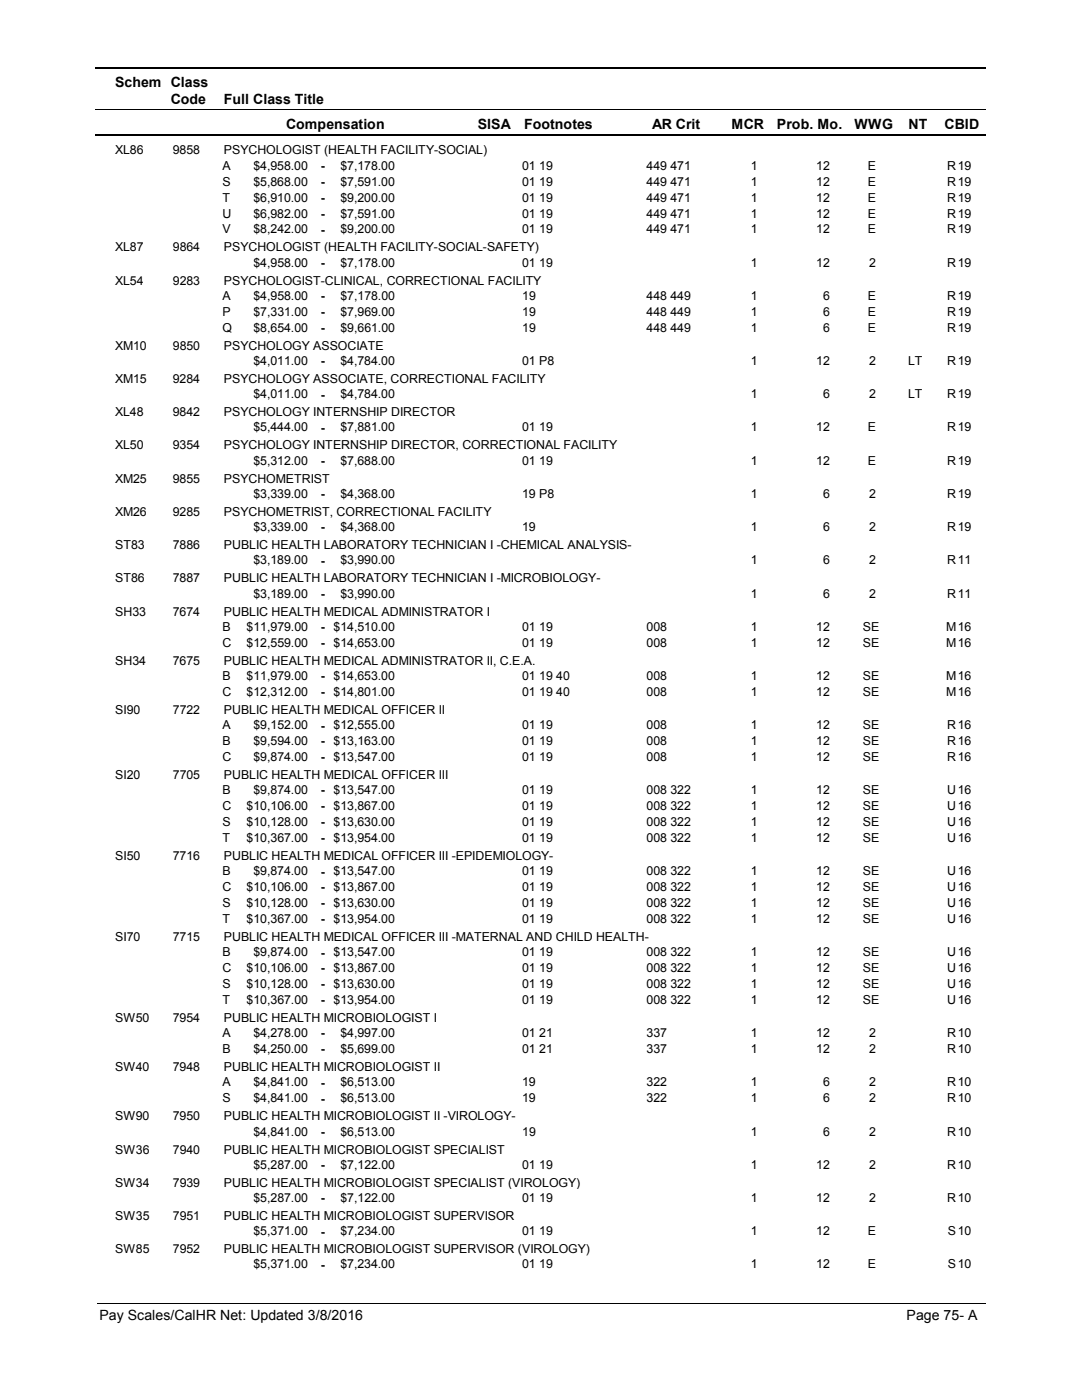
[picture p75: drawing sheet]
<svg xmlns="http://www.w3.org/2000/svg" width="216mm" height="279mm" viewBox="0 0 216 279" stroke-linecap="round" stroke-linejoin="round" font-family="sans-serif">
<defs><g id="words">
<g font-size="2.8">
<text x="23" y="17.3">Schem Class</text>
<text x="34.1" y="20.7">Code</text>
<text x="44.6" y="20.7">Full Class Title</text>
<text x="57.1" y="25.7">Compensation</text>
<text x="95.3" y="25.7">SISA</text>
<text x="104.6" y="25.7">Footnotes</text>
<text x="130.2" y="25.7">AR Crit</text>
<text x="146" y="25.7">MCR</text>
<text x="155.1" y="25.7">Prob. Mo.</text>
<text x="170.5" y="25.7">WWG</text>
<text x="181.3" y="25.7">NT</text>
<text x="188.5" y="25.7">CBID</text>
<text x="19.8" y="263.4">Pay Scales/CalHR Net: Updated 3/8/2016</text>
<text x="180.9" y="263.4">Page 75- A</text>
</g>
<g font-size="2.5">
<text x="23" y="30.8">XL86</text>
<text x="34.5" y="30.8">9858</text>
<text x="44.4" y="33.9">A</text>
<text x="44.7" y="30.8">PSYCHOLOGIST (HEALTH FACILITY-SOCIAL)</text>
<text x="50.6" y="33.9">$4,958.00</text>
<text x="64" y="33.9">-</text>
<text x="67.9" y="33.9">$7,178.00</text>
<text x="104.2" y="33.9">01 19</text>
<text x="129" y="33.9">449 471</text>
<text x="149.8" y="33.9">1</text>
<text x="162.9" y="33.9">12</text>
<text x="173.2" y="33.9">E</text>
<text x="189" y="33.9">R</text>
<text x="191.1" y="33.9">19</text>
<text x="44.4" y="37.1">S</text>
<text x="44.4" y="40.3">T</text>
<text x="50.6" y="37.1">$5,868.00</text>
<text x="50.6" y="40.3">$6,910.00</text>
<text x="64" y="37.1">-</text>
<text x="64" y="40.3">-</text>
<text x="67.9" y="37.1">$7,591.00</text>
<text x="67.9" y="40.3">$9,200.00</text>
<text x="104.2" y="37.1">01 19</text>
<text x="104.2" y="40.3">01 19</text>
<text x="129" y="37.1">449 471</text>
<text x="129" y="40.3">449 471</text>
<text x="149.8" y="37.1">1</text>
<text x="149.8" y="40.3">1</text>
<text x="162.9" y="37.1">12</text>
<text x="162.9" y="40.3">12</text>
<text x="173.2" y="37.1">E</text>
<text x="173.2" y="40.3">E</text>
<text x="189" y="37.1">R</text>
<text x="189" y="40.3">R</text>
<text x="191.1" y="37.1">19</text>
<text x="191.1" y="40.3">19</text>
<text x="44.4" y="43.4">U</text>
<text x="44.4" y="46.6">V</text>
<text x="50.6" y="43.4">$6,982.00</text>
<text x="50.6" y="46.6">$8,242.00</text>
<text x="64" y="43.5">-</text>
<text x="64" y="46.6">-</text>
<text x="67.9" y="43.4">$7,591.00</text>
<text x="67.9" y="46.6">$9,200.00</text>
<text x="104.2" y="43.4">01 19</text>
<text x="104.2" y="46.6">01 19</text>
<text x="129" y="43.4">449 471</text>
<text x="129" y="46.6">449 471</text>
<text x="149.8" y="43.4">1</text>
<text x="149.8" y="46.6">1</text>
<text x="162.9" y="43.4">12</text>
<text x="162.9" y="46.6">12</text>
<text x="173.2" y="43.4">E</text>
<text x="173.2" y="46.6">E</text>
<text x="189" y="43.4">R</text>
<text x="189" y="46.6">R</text>
<text x="191.1" y="43.4">19</text>
<text x="191.1" y="46.6">19</text>
<text x="23" y="50.2">XL87</text>
<text x="34.5" y="50.2">9864</text>
<text x="44.7" y="50.2">PSYCHOLOGIST (HEALTH FACILITY-SOCIAL-SAFETY)</text>
<text x="50.6" y="53.2">$4,958.00</text>
<text x="64" y="53.3">-</text>
<text x="67.9" y="53.2">$7,178.00</text>
<text x="104.2" y="53.2">01 19</text>
<text x="149.8" y="53.2">1</text>
<text x="162.9" y="53.2">12</text>
<text x="173.5" y="53.2">2</text>
<text x="189" y="53.2">R</text>
<text x="191.1" y="53.2">19</text>
<text x="23" y="56.8">XL54</text>
<text x="34.5" y="56.8">9283</text>
<text x="44.4" y="59.9">A</text>
<text x="44.7" y="56.8">PSYCHOLOGIST-CLINICAL, CORRECTIONAL FACILITY</text>
<text x="50.6" y="59.9">$4,958.00</text>
<text x="64" y="59.9">-</text>
<text x="67.9" y="59.9">$7,178.00</text>
<text x="104.2" y="59.9">19</text>
<text x="129" y="59.9">448 449</text>
<text x="149.8" y="59.9">1</text>
<text x="164.3" y="59.9">6</text>
<text x="173.2" y="59.9">E</text>
<text x="189" y="59.9">R</text>
<text x="191.1" y="59.9">19</text>
<text x="44.4" y="63">P</text>
<text x="50.6" y="63">$7,331.00</text>
<text x="64" y="63.1">-</text>
<text x="67.9" y="63">$7,969.00</text>
<text x="104.2" y="63">19</text>
<text x="129" y="63">448 449</text>
<text x="149.8" y="63">1</text>
<text x="164.3" y="63">6</text>
<text x="173.2" y="63">E</text>
<text x="189" y="63">R</text>
<text x="191.1" y="63">19</text>
<text x="23" y="69.8">XM10</text>
<text x="34.5" y="69.8">9850</text>
<text x="44.4" y="66.2">Q</text>
<text x="44.7" y="69.8">PSYCHOLOGY ASSOCIATE</text>
<text x="50.6" y="66.2">$8,654.00</text>
<text x="64" y="66.2">-</text>
<text x="67.9" y="66.2">$9,661.00</text>
<text x="104.2" y="66.2">19</text>
<text x="129" y="66.2">448 449</text>
<text x="149.8" y="66.2">1</text>
<text x="164.3" y="66.2">6</text>
<text x="173.2" y="66.2">E</text>
<text x="189" y="66.2">R</text>
<text x="191.1" y="66.2">19</text>
<text x="23" y="76.4">XM15</text>
<text x="34.5" y="76.4">9284</text>
<text x="44.7" y="76.4">PSYCHOLOGY ASSOCIATE, CORRECTIONAL FACILITY</text>
<text x="50.6" y="72.9">$4,011.00</text>
<text x="64" y="72.9">-</text>
<text x="67.9" y="72.9">$4,784.00</text>
<text x="104.2" y="72.9">01 P8</text>
<text x="149.8" y="72.9">1</text>
<text x="162.9" y="72.9">12</text>
<text x="173.5" y="72.9">2</text>
<text x="181.2" y="72.9">LT</text>
<text x="189" y="72.9">R</text>
<text x="191.1" y="72.9">19</text>
<text x="23" y="83.1">XL48</text>
<text x="34.5" y="83.1">9842</text>
<text x="44.7" y="83.1">PSYCHOLOGY INTERNSHIP DIRECTOR</text>
<text x="50.6" y="79.5">$4,011.00</text>
<text x="64" y="79.5">-</text>
<text x="67.9" y="79.5">$4,784.00</text>
<text x="149.8" y="79.5">1</text>
<text x="164.3" y="79.5">6</text>
<text x="173.5" y="79.5">2</text>
<text x="181.2" y="79.5">LT</text>
<text x="189" y="79.5">R</text>
<text x="191.1" y="79.5">19</text>
<text x="23" y="89.7">XL50</text>
<text x="34.5" y="89.7">9354</text>
<text x="44.7" y="89.7">PSYCHOLOGY INTERNSHIP DIRECTOR, CORRECTIONAL FACILITY</text>
<text x="50.6" y="86.1">$5,444.00</text>
<text x="64" y="86.2">-</text>
<text x="67.9" y="86.1">$7,881.00</text>
<text x="104.2" y="86.1">01 19</text>
<text x="149.8" y="86.1">1</text>
<text x="162.9" y="86.1">12</text>
<text x="173.2" y="86.1">E</text>
<text x="189" y="86.1">R</text>
<text x="191.1" y="86.1">19</text>
<text x="50.6" y="92.8">$5,312.00</text>
<text x="64" y="92.8">-</text>
<text x="67.9" y="92.8">$7,688.00</text>
<text x="104.2" y="92.8">01 19</text>
<text x="149.8" y="92.8">1</text>
<text x="162.9" y="92.8">12</text>
<text x="173.2" y="92.8">E</text>
<text x="189" y="92.8">R</text>
<text x="191.1" y="92.8">19</text>
<text x="23" y="96.3">XM25</text>
<text x="34.5" y="96.3">9855</text>
<text x="44.7" y="96.3">PSYCHOMETRIST</text>
<text x="50.6" y="99.4">$3,339.00</text>
<text x="64" y="99.4">-</text>
<text x="67.9" y="99.4">$4,368.00</text>
<text x="104.2" y="99.4">19 P8</text>
<text x="149.8" y="99.4">1</text>
<text x="164.3" y="99.4">6</text>
<text x="173.5" y="99.4">2</text>
<text x="189" y="99.4">R</text>
<text x="191.1" y="99.4">19</text>
<text x="23" y="103">XM26</text>
<text x="34.5" y="103">9285</text>
<text x="44.7" y="103">PSYCHOMETRIST, CORRECTIONAL FACILITY</text>
<text x="50.6" y="106">$3,339.00</text>
<text x="64" y="106.1">-</text>
<text x="67.9" y="106">$4,368.00</text>
<text x="104.2" y="106">19</text>
<text x="149.8" y="106">1</text>
<text x="164.3" y="106">6</text>
<text x="173.5" y="106">2</text>
<text x="189" y="106">R</text>
<text x="191.1" y="106">19</text>
<text x="23" y="109.6">ST83</text>
<text x="34.5" y="109.6">7886</text>
<text x="44.7" y="109.6">PUBLIC HEALTH LABORATORY TECHNICIAN I -CHEMICAL ANALYSIS-</text>
<text x="50.6" y="112.7">$3,189.00</text>
<text x="64" y="112.7">-</text>
<text x="67.9" y="112.7">$3,990.00</text>
<text x="149.8" y="112.7">1</text>
<text x="164.3" y="112.7">6</text>
<text x="173.5" y="112.7">2</text>
<text x="189" y="112.7">R</text>
<text x="191.1" y="112.7">11</text>
<text x="23" y="116.2">ST86</text>
<text x="34.5" y="116.2">7887</text>
<text x="44.7" y="116.2">PUBLIC HEALTH LABORATORY TECHNICIAN I -MICROBIOLOGY-</text>
<text x="50.6" y="119.3">$3,189.00</text>
<text x="64" y="119.3">-</text>
<text x="67.9" y="119.3">$3,990.00</text>
<text x="149.8" y="119.3">1</text>
<text x="164.3" y="119.3">6</text>
<text x="173.5" y="119.3">2</text>
<text x="189" y="119.3">R</text>
<text x="191.1" y="119.3">11</text>
<text x="23" y="122.9">SH33</text>
<text x="34.5" y="122.9">7674</text>
<text x="44.4" y="125.9">B</text>
<text x="44.7" y="122.9">PUBLIC HEALTH MEDICAL ADMINISTRATOR I</text>
<text x="49.2" y="125.9">$11,979.00</text>
<text x="64" y="126">-</text>
<text x="66.6" y="125.9">$14,510.00</text>
<text x="104.2" y="125.9">01 19</text>
<text x="129" y="125.9">008</text>
<text x="149.8" y="125.9">1</text>
<text x="162.9" y="125.9">12</text>
<text x="172.2" y="125.9">SE</text>
<text x="188.8" y="125.9">M</text>
<text x="191.1" y="125.9">16</text>
<text x="44.4" y="129.1">C</text>
<text x="49.2" y="129.1">$12,559.00</text>
<text x="64" y="129.1">-</text>
<text x="66.6" y="129.1">$14,653.00</text>
<text x="104.2" y="129.1">01 19</text>
<text x="129" y="129.1">008</text>
<text x="149.8" y="129.1">1</text>
<text x="162.9" y="129.1">12</text>
<text x="172.2" y="129.1">SE</text>
<text x="188.8" y="129.1">M</text>
<text x="191.1" y="129.1">16</text>
<text x="23" y="132.7">SH34</text>
<text x="34.5" y="132.7">7675</text>
<text x="44.4" y="135.7">B</text>
<text x="44.7" y="132.7">PUBLIC HEALTH MEDICAL ADMINISTRATOR II, C.E.A.</text>
<text x="49.2" y="135.7">$11,979.00</text>
<text x="64" y="135.8">-</text>
<text x="66.6" y="135.7">$14,653.00</text>
<text x="104.2" y="135.7">01 19 40</text>
<text x="129" y="135.7">008</text>
<text x="149.8" y="135.7">1</text>
<text x="162.9" y="135.7">12</text>
<text x="172.2" y="135.7">SE</text>
<text x="188.8" y="135.7">M</text>
<text x="191.1" y="135.7">16</text>
<text x="23" y="142.5">SI90</text>
<text x="34.5" y="142.5">7722</text>
<text x="44.4" y="138.9">C</text>
<text x="44.7" y="142.5">PUBLIC HEALTH MEDICAL OFFICER II</text>
<text x="49.2" y="138.9">$12,312.00</text>
<text x="64" y="139">-</text>
<text x="66.6" y="138.9">$14,801.00</text>
<text x="104.2" y="138.9">01 19 40</text>
<text x="129" y="138.9">008</text>
<text x="149.8" y="138.9">1</text>
<text x="162.9" y="138.9">12</text>
<text x="172.2" y="138.9">SE</text>
<text x="188.8" y="138.9">M</text>
<text x="191.1" y="138.9">16</text>
<text x="44.4" y="145.6">A</text>
<text x="44.4" y="148.7">B</text>
<text x="50.6" y="145.6">$9,152.00</text>
<text x="50.6" y="148.7">$9,594.00</text>
<text x="64" y="145.6">-</text>
<text x="64" y="148.8">-</text>
<text x="66.6" y="145.6">$12,555.00</text>
<text x="66.6" y="148.7">$13,163.00</text>
<text x="104.2" y="145.6">01 19</text>
<text x="104.2" y="148.7">01 19</text>
<text x="129" y="145.6">008</text>
<text x="129" y="148.7">008</text>
<text x="149.8" y="145.6">1</text>
<text x="149.8" y="148.7">1</text>
<text x="162.9" y="145.6">12</text>
<text x="162.9" y="148.7">12</text>
<text x="172.2" y="145.6">SE</text>
<text x="172.2" y="148.7">SE</text>
<text x="189" y="145.6">R</text>
<text x="189" y="148.7">R</text>
<text x="191.1" y="145.6">16</text>
<text x="191.1" y="148.7">16</text>
<text x="23" y="155.5">SI20</text>
<text x="34.5" y="155.5">7705</text>
<text x="44.4" y="151.9">C</text>
<text x="44.7" y="155.5">PUBLIC HEALTH MEDICAL OFFICER III</text>
<text x="50.6" y="151.9">$9,874.00</text>
<text x="64" y="152">-</text>
<text x="66.6" y="151.9">$13,547.00</text>
<text x="104.2" y="151.9">01 19</text>
<text x="129" y="151.9">008</text>
<text x="149.8" y="151.9">1</text>
<text x="162.9" y="151.9">12</text>
<text x="172.2" y="151.9">SE</text>
<text x="189" y="151.9">R</text>
<text x="191.1" y="151.9">16</text>
<text x="44.4" y="158.5">B</text>
<text x="44.4" y="161.7">C</text>
<text x="49.2" y="161.7">$10,106.00</text>
<text x="50.6" y="158.5">$9,874.00</text>
<text x="64" y="158.6">-</text>
<text x="64" y="161.7">-</text>
<text x="66.6" y="158.5">$13,547.00</text>
<text x="66.6" y="161.7">$13,867.00</text>
<text x="104.2" y="158.5">01 19</text>
<text x="104.2" y="161.7">01 19</text>
<text x="129" y="158.5">008 322</text>
<text x="129" y="161.7">008 322</text>
<text x="149.8" y="158.5">1</text>
<text x="149.8" y="161.7">1</text>
<text x="162.9" y="158.5">12</text>
<text x="162.9" y="161.7">12</text>
<text x="172.2" y="158.5">SE</text>
<text x="172.2" y="161.7">SE</text>
<text x="189" y="158.5">U</text>
<text x="189" y="161.7">U</text>
<text x="191.1" y="158.5">16</text>
<text x="191.1" y="161.7">16</text>
<text x="44.4" y="164.9">S</text>
<text x="49.2" y="164.9">$10,128.00</text>
<text x="64" y="164.9">-</text>
<text x="66.6" y="164.9">$13,630.00</text>
<text x="104.2" y="164.9">01 19</text>
<text x="129" y="164.9">008 322</text>
<text x="149.8" y="164.9">1</text>
<text x="162.9" y="164.9">12</text>
<text x="172.2" y="164.9">SE</text>
<text x="189" y="164.9">U</text>
<text x="191.1" y="164.9">16</text>
<text x="23" y="171.6">SI50</text>
<text x="34.5" y="171.6">7716</text>
<text x="44.4" y="168.1">T</text>
<text x="44.7" y="171.6">PUBLIC HEALTH MEDICAL OFFICER III -EPIDEMIOLOGY-</text>
<text x="49.2" y="168.1">$10,367.00</text>
<text x="64" y="168.1">-</text>
<text x="66.6" y="168.1">$13,954.00</text>
<text x="104.2" y="168.1">01 19</text>
<text x="129" y="168.1">008 322</text>
<text x="149.8" y="168.1">1</text>
<text x="162.9" y="168.1">12</text>
<text x="172.2" y="168.1">SE</text>
<text x="189" y="168.1">U</text>
<text x="191.1" y="168.1">16</text>
<text x="44.4" y="174.7">B</text>
<text x="44.4" y="177.9">C</text>
<text x="49.2" y="177.9">$10,106.00</text>
<text x="50.6" y="174.7">$9,874.00</text>
<text x="64" y="174.7">-</text>
<text x="64" y="177.9">-</text>
<text x="66.6" y="174.7">$13,547.00</text>
<text x="66.6" y="177.9">$13,867.00</text>
<text x="104.2" y="174.7">01 19</text>
<text x="104.2" y="177.9">01 19</text>
<text x="129" y="174.7">008 322</text>
<text x="129" y="177.9">008 322</text>
<text x="149.8" y="174.7">1</text>
<text x="149.8" y="177.9">1</text>
<text x="162.9" y="174.7">12</text>
<text x="162.9" y="177.9">12</text>
<text x="172.2" y="174.7">SE</text>
<text x="172.2" y="177.9">SE</text>
<text x="189" y="174.7">U</text>
<text x="189" y="177.9">U</text>
<text x="191.1" y="174.7">16</text>
<text x="191.1" y="177.9">16</text>
<text x="44.4" y="181.1">S</text>
<text x="44.4" y="184.2">T</text>
<text x="49.2" y="181.1">$10,128.00</text>
<text x="49.2" y="184.2">$10,367.00</text>
<text x="64" y="181.1">-</text>
<text x="64" y="184.3">-</text>
<text x="66.6" y="181.1">$13,630.00</text>
<text x="66.6" y="184.2">$13,954.00</text>
<text x="104.2" y="181.1">01 19</text>
<text x="104.2" y="184.2">01 19</text>
<text x="129" y="181.1">008 322</text>
<text x="129" y="184.2">008 322</text>
<text x="149.8" y="181.1">1</text>
<text x="149.8" y="184.2">1</text>
<text x="162.9" y="181.1">12</text>
<text x="162.9" y="184.2">12</text>
<text x="172.2" y="181.1">SE</text>
<text x="172.2" y="184.2">SE</text>
<text x="189" y="181.1">U</text>
<text x="189" y="184.2">U</text>
<text x="191.1" y="181.1">16</text>
<text x="191.1" y="184.2">16</text>
<text x="23" y="187.8">SI70</text>
<text x="34.5" y="187.8">7715</text>
<text x="44.4" y="190.9">B</text>
<text x="44.7" y="187.8">PUBLIC HEALTH MEDICAL OFFICER III -MATERNAL AND CHILD HEALTH-</text>
<text x="50.6" y="190.9">$9,874.00</text>
<text x="64" y="190.9">-</text>
<text x="66.6" y="190.9">$13,547.00</text>
<text x="104.2" y="190.9">01 19</text>
<text x="129" y="190.9">008 322</text>
<text x="149.8" y="190.9">1</text>
<text x="162.9" y="190.9">12</text>
<text x="172.2" y="190.9">SE</text>
<text x="189" y="190.9">U</text>
<text x="191.1" y="190.9">16</text>
<text x="44.4" y="194.1">C</text>
<text x="44.4" y="197.2">S</text>
<text x="49.2" y="194.1">$10,106.00</text>
<text x="49.2" y="197.2">$10,128.00</text>
<text x="64" y="194.1">-</text>
<text x="64" y="197.3">-</text>
<text x="66.6" y="194.1">$13,867.00</text>
<text x="66.6" y="197.2">$13,630.00</text>
<text x="104.2" y="194.1">01 19</text>
<text x="104.2" y="197.2">01 19</text>
<text x="129" y="194.1">008 322</text>
<text x="129" y="197.2">008 322</text>
<text x="149.8" y="194.1">1</text>
<text x="149.8" y="197.2">1</text>
<text x="162.9" y="194.1">12</text>
<text x="162.9" y="197.2">12</text>
<text x="172.2" y="194.1">SE</text>
<text x="172.2" y="197.2">SE</text>
<text x="189" y="194.1">U</text>
<text x="189" y="197.2">U</text>
<text x="191.1" y="194.1">16</text>
<text x="191.1" y="197.2">16</text>
<text x="23" y="204">SW50</text>
<text x="34.5" y="204">7954</text>
<text x="44.4" y="200.4">T</text>
<text x="44.7" y="204">PUBLIC HEALTH MICROBIOLOGIST I</text>
<text x="49.2" y="200.4">$10,367.00</text>
<text x="64" y="200.4">-</text>
<text x="66.6" y="200.4">$13,954.00</text>
<text x="104.2" y="200.4">01 19</text>
<text x="129" y="200.4">008 322</text>
<text x="149.8" y="200.4">1</text>
<text x="162.9" y="200.4">12</text>
<text x="172.2" y="200.4">SE</text>
<text x="189" y="200.4">U</text>
<text x="191.1" y="200.4">16</text>
<text x="44.4" y="207">A</text>
<text x="50.6" y="207">$4,278.00</text>
<text x="64" y="207.1">-</text>
<text x="67.9" y="207">$4,997.00</text>
<text x="104.2" y="207">01 21</text>
<text x="129" y="207">337</text>
<text x="149.8" y="207">1</text>
<text x="162.9" y="207">12</text>
<text x="173.5" y="207">2</text>
<text x="189" y="207">R</text>
<text x="191.1" y="207">10</text>
<text x="23" y="213.8">SW40</text>
<text x="34.5" y="213.8">7948</text>
<text x="44.4" y="210.2">B</text>
<text x="44.7" y="213.8">PUBLIC HEALTH MICROBIOLOGIST II</text>
<text x="50.6" y="210.2">$4,250.00</text>
<text x="64" y="210.2">-</text>
<text x="67.9" y="210.2">$5,699.00</text>
<text x="104.2" y="210.2">01 21</text>
<text x="129" y="210.2">337</text>
<text x="149.8" y="210.2">1</text>
<text x="162.9" y="210.2">12</text>
<text x="173.5" y="210.2">2</text>
<text x="189" y="210.2">R</text>
<text x="191.1" y="210.2">10</text>
<text x="44.4" y="216.8">A</text>
<text x="44.4" y="220">S</text>
<text x="50.6" y="216.8">$4,841.00</text>
<text x="50.6" y="220">$4,841.00</text>
<text x="64" y="216.9">-</text>
<text x="64" y="220">-</text>
<text x="67.9" y="216.8">$6,513.00</text>
<text x="67.9" y="220">$6,513.00</text>
<text x="104.2" y="216.8">19</text>
<text x="104.2" y="220">19</text>
<text x="129" y="216.8">322</text>
<text x="129" y="220">322</text>
<text x="149.8" y="216.8">1</text>
<text x="149.8" y="220">1</text>
<text x="164.3" y="216.8">6</text>
<text x="164.3" y="220">6</text>
<text x="173.5" y="216.8">2</text>
<text x="173.5" y="220">2</text>
<text x="189" y="216.8">R</text>
<text x="189" y="220">R</text>
<text x="191.1" y="216.8">10</text>
<text x="191.1" y="220">10</text>
<text x="23" y="223.6">SW90</text>
<text x="34.5" y="223.6">7950</text>
<text x="44.7" y="223.6">PUBLIC HEALTH MICROBIOLOGIST II -VIROLOGY-</text>
<text x="50.6" y="226.7">$4,841.00</text>
<text x="64" y="226.7">-</text>
<text x="67.9" y="226.7">$6,513.00</text>
<text x="104.2" y="226.7">19</text>
<text x="149.8" y="226.7">1</text>
<text x="164.3" y="226.7">6</text>
<text x="173.5" y="226.7">2</text>
<text x="189" y="226.7">R</text>
<text x="191.1" y="226.7">10</text>
<text x="23" y="230.2">SW36</text>
<text x="34.5" y="230.2">7940</text>
<text x="44.7" y="230.2">PUBLIC HEALTH MICROBIOLOGIST SPECIALIST</text>
<text x="50.6" y="233.3">$5,287.00</text>
<text x="64" y="233.3">-</text>
<text x="67.9" y="233.3">$7,122.00</text>
<text x="104.2" y="233.3">01 19</text>
<text x="149.8" y="233.3">1</text>
<text x="162.9" y="233.3">12</text>
<text x="173.5" y="233.3">2</text>
<text x="189" y="233.3">R</text>
<text x="191.1" y="233.3">10</text>
<text x="23" y="236.9">SW34</text>
<text x="34.5" y="236.9">7939</text>
<text x="44.7" y="236.9">PUBLIC HEALTH MICROBIOLOGIST SPECIALIST (VIROLOGY)</text>
<text x="50.6" y="239.9">$5,287.00</text>
<text x="64" y="240">-</text>
<text x="67.9" y="239.9">$7,122.00</text>
<text x="104.2" y="239.9">01 19</text>
<text x="149.8" y="239.9">1</text>
<text x="162.9" y="239.9">12</text>
<text x="173.5" y="239.9">2</text>
<text x="189" y="239.9">R</text>
<text x="191.1" y="239.9">10</text>
<text x="23" y="243.5">SW35</text>
<text x="34.5" y="243.5">7951</text>
<text x="44.7" y="243.5">PUBLIC HEALTH MICROBIOLOGIST SUPERVISOR</text>
<text x="23" y="250.1">SW85</text>
<text x="34.5" y="250.1">7952</text>
<text x="44.7" y="250.1">PUBLIC HEALTH MICROBIOLOGIST SUPERVISOR (VIROLOGY)</text>
<text x="50.6" y="246.6">$5,371.00</text>
<text x="64" y="246.6">-</text>
<text x="67.9" y="246.6">$7,234.00</text>
<text x="104.2" y="246.6">01 19</text>
<text x="149.8" y="246.6">1</text>
<text x="162.9" y="246.6">12</text>
<text x="173.2" y="246.6">E</text>
<text x="189.2" y="246.6">S</text>
<text x="191.1" y="246.6">10</text>
<text x="50.6" y="253.2">$5,371.00</text>
<text x="64" y="253.2">-</text>
<text x="67.9" y="253.2">$7,234.00</text>
<text x="104.2" y="253.2">01 19</text>
<text x="149.8" y="253.2">1</text>
<text x="162.9" y="253.2">12</text>
<text x="173.2" y="253.2">E</text>
<text x="189.2" y="253.2">S</text>
<text x="191.1" y="253.2">10</text>
</g>
</g></defs>
<path d="M19 13.5h177.7M19 27h177.7" fill="none" stroke="#000" stroke-width=".36"/>
<path d="M19 21.9h177.7" fill="none" stroke="#000" stroke-width=".2"/>
<g fill="#fff">
<path d="M46.8 31.3h16.3v3h-16.3z" fill-rule="evenodd"/>
<path d="M190.8 31.3h4.1v3h-4.1z" fill-rule="evenodd"/>
<path d="M46.8 34.5h16.3v2.9h-16.3z" fill-rule="evenodd"/>
<path d="M190.8 34.5h4.1v2.9h-4.1z" fill-rule="evenodd"/>
<path d="M46.8 37.6h16.3v3h-16.3z" fill-rule="evenodd"/>
<path d="M190.8 37.6h4.1v3h-4.1z" fill-rule="evenodd"/>
<path d="M46.8 40.8h16.3v3h-16.3z" fill-rule="evenodd"/>
<path d="M190.8 40.8h4.1v3h-4.1z" fill-rule="evenodd"/>
<path d="M46.8 44h16.3v3h-16.3z" fill-rule="evenodd"/>
<path d="M190.8 44h4.1v3h-4.1z" fill-rule="evenodd"/>
<path d="M46.8 50.6h16.3v3h-16.3z" fill-rule="evenodd"/>
<path d="M190.8 50.6h4.1v3h-4.1z" fill-rule="evenodd"/>
<path d="M46.8 57.2h16.3v3h-16.3z" fill-rule="evenodd"/>
<path d="M190.8 57.2h4.1v3h-4.1z" fill-rule="evenodd"/>
<path d="M46.8 60.4h16.3v3h-16.3z" fill-rule="evenodd"/>
<path d="M190.8 60.4h4.1v3h-4.1z" fill-rule="evenodd"/>
<path d="M46.8 63.6h16.3v3h-16.3z" fill-rule="evenodd"/>
<path d="M190.8 63.6h4.1v3h-4.1z" fill-rule="evenodd"/>
<path d="M46.8 70.2h16.3v3h-16.3z" fill-rule="evenodd"/>
<path d="M190.8 70.2h4.1v3h-4.1z" fill-rule="evenodd"/>
<path d="M46.8 76.9h16.3v3h-16.3z" fill-rule="evenodd"/>
<path d="M190.8 76.9h4.1v3h-4.1z" fill-rule="evenodd"/>
<path d="M46.8 83.5h16.3v3h-16.3z" fill-rule="evenodd"/>
<path d="M190.8 83.5h4.1v3h-4.1z" fill-rule="evenodd"/>
<path d="M46.8 90.1h16.3v3h-16.3z" fill-rule="evenodd"/>
<path d="M190.8 90.1h4.1v3h-4.1z" fill-rule="evenodd"/>
<path d="M46.8 96.8h16.3v3h-16.3z" fill-rule="evenodd"/>
<path d="M190.8 96.8h4.1v3h-4.1z" fill-rule="evenodd"/>
<path d="M46.8 103.4h16.3v3h-16.3z" fill-rule="evenodd"/>
<path d="M190.8 103.4h4.1v3h-4.1z" fill-rule="evenodd"/>
<path d="M46.8 110.1h16.3v2.9h-16.3z" fill-rule="evenodd"/>
<path d="M190.8 110.1h4.1v2.9h-4.1z" fill-rule="evenodd"/>
<path d="M46.8 116.7h16.3v3h-16.3z" fill-rule="evenodd"/>
<path d="M190.8 116.7h4.1v3h-4.1z" fill-rule="evenodd"/>
<path d="M46.8 123.3h16.3v3h-16.3z" fill-rule="evenodd"/>
<path d="M190.8 123.3h4.1v3h-4.1z" fill-rule="evenodd"/>
<path d="M46.8 126.5h16.3v3h-16.3z" fill-rule="evenodd"/>
<path d="M190.8 126.5h4.1v3h-4.1z" fill-rule="evenodd"/>
<path d="M46.8 133.1h16.3v3h-16.3z" fill-rule="evenodd"/>
<path d="M190.8 133.1h4.1v3h-4.1z" fill-rule="evenodd"/>
<path d="M46.8 136.3h16.3v3h-16.3z" fill-rule="evenodd"/>
<path d="M190.8 136.3h4.1v3h-4.1z" fill-rule="evenodd"/>
<path d="M46.8 143h16.3v2.9h-16.3z" fill-rule="evenodd"/>
<path d="M190.8 143h4.1v2.9h-4.1z" fill-rule="evenodd"/>
<path d="M46.8 146.1h16.3v3h-16.3z" fill-rule="evenodd"/>
<path d="M190.8 146.1h4.1v3h-4.1z" fill-rule="evenodd"/>
<path d="M46.8 149.3h16.3v3h-16.3z" fill-rule="evenodd"/>
<path d="M190.8 149.3h4.1v3h-4.1z" fill-rule="evenodd"/>
<path d="M46.8 155.9h16.3v3h-16.3z" fill-rule="evenodd"/>
<path d="M190.8 155.9h4.1v3h-4.1z" fill-rule="evenodd"/>
<path d="M46.8 159.1h16.3v3h-16.3z" fill-rule="evenodd"/>
<path d="M190.8 159.1h4.1v3h-4.1z" fill-rule="evenodd"/>
<path d="M46.8 162.3h16.3v2.9h-16.3z" fill-rule="evenodd"/>
<path d="M190.8 162.3h4.1v2.9h-4.1z" fill-rule="evenodd"/>
<path d="M46.8 165.4h16.3v3h-16.3z" fill-rule="evenodd"/>
<path d="M190.8 165.4h4.1v3h-4.1z" fill-rule="evenodd"/>
<path d="M46.8 172.1h16.3v3h-16.3z" fill-rule="evenodd"/>
<path d="M190.8 172.1h4.1v3h-4.1z" fill-rule="evenodd"/>
<path d="M46.8 175.3h16.3v2.9h-16.3z" fill-rule="evenodd"/>
<path d="M190.8 175.3h4.1v2.9h-4.1z" fill-rule="evenodd"/>
<path d="M46.8 178.4h16.3v3h-16.3z" fill-rule="evenodd"/>
<path d="M190.8 178.4h4.1v3h-4.1z" fill-rule="evenodd"/>
<path d="M46.8 181.6h16.3v3h-16.3z" fill-rule="evenodd"/>
<path d="M190.8 181.6h4.1v3h-4.1z" fill-rule="evenodd"/>
<path d="M46.8 188.3h16.3v2.9h-16.3z" fill-rule="evenodd"/>
<path d="M190.8 188.3h4.1v2.9h-4.1z" fill-rule="evenodd"/>
<path d="M46.8 191.4h16.3v3h-16.3z" fill-rule="evenodd"/>
<path d="M190.8 191.4h4.1v3h-4.1z" fill-rule="evenodd"/>
<path d="M46.8 194.6h16.3v3h-16.3z" fill-rule="evenodd"/>
<path d="M190.8 194.6h4.1v3h-4.1z" fill-rule="evenodd"/>
<path d="M46.8 197.8h16.3v3h-16.3z" fill-rule="evenodd"/>
<path d="M190.8 197.8h4.1v3h-4.1z" fill-rule="evenodd"/>
<path d="M46.8 204.4h16.3v3h-16.3z" fill-rule="evenodd"/>
<path d="M190.8 204.4h4.1v3h-4.1z" fill-rule="evenodd"/>
<path d="M46.8 207.6h16.3v3h-16.3z" fill-rule="evenodd"/>
<path d="M190.8 207.6h4.1v3h-4.1z" fill-rule="evenodd"/>
<path d="M46.8 214.2h16.3v3h-16.3z" fill-rule="evenodd"/>
<path d="M190.8 214.2h4.1v3h-4.1z" fill-rule="evenodd"/>
<path d="M46.8 217.4h16.3v3h-16.3z" fill-rule="evenodd"/>
<path d="M190.8 217.4h4.1v3h-4.1z" fill-rule="evenodd"/>
<path d="M46.8 224.1h16.3v2.9h-16.3z" fill-rule="evenodd"/>
<path d="M190.8 224.1h4.1v2.9h-4.1z" fill-rule="evenodd"/>
<path d="M46.8 230.7h16.3v2.9h-16.3z" fill-rule="evenodd"/>
<path d="M190.8 230.7h4.1v2.9h-4.1z" fill-rule="evenodd"/>
<path d="M46.8 237.3h16.3v3h-16.3z" fill-rule="evenodd"/>
<path d="M190.8 237.3h4.1v3h-4.1z" fill-rule="evenodd"/>
<path d="M46.8 244h16.3v2.9h-16.3z" fill-rule="evenodd"/>
<path d="M190.8 244h4.1v2.9h-4.1z" fill-rule="evenodd"/>
<path d="M46.8 250.6h16.3v2.9h-16.3z" fill-rule="evenodd"/>
<path d="M190.8 250.6h4.1v2.9h-4.1z" fill-rule="evenodd"/>
</g>
<path d="M19.5 260.1h177.2" fill="none" stroke="#000" stroke-width=".2"/>
<use href="#words"/>
</svg>
